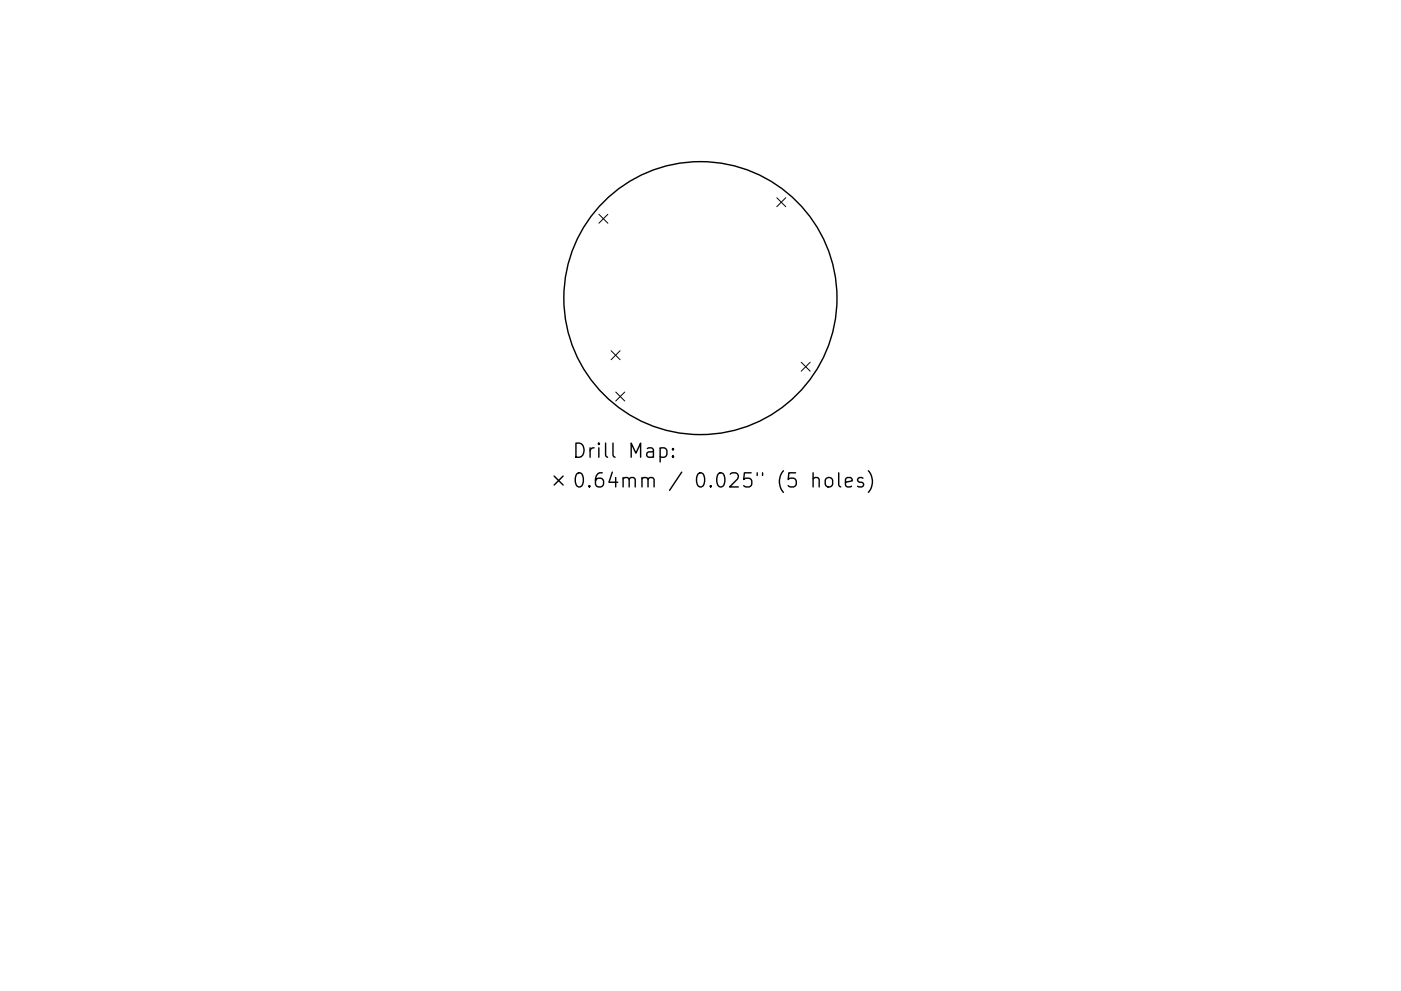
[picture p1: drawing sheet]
<svg xmlns="http://www.w3.org/2000/svg" width="297mm" height="210mm" viewBox="0 0 297 210" stroke-linecap="round" stroke-linejoin="round" font-family="sans-serif">
<defs><g id="words">
<g font-size="4.2">
<text x="121.4" y="97.2">Drill Map:</text>
<text x="121.4" y="103.5">0.64mm / 0.025&quot; (5 holes)</text>
</g>
</g></defs>
<g fill="none" stroke="#000" stroke-width=".3">
<path d="M140 95.2l.8-.2 .6 .6v.8l-.3 .5-.3 .1-.8-.1M142.7 96.7l.1 .2-.1 .1-.2-.1 .2-.2v.3M142.7 95.2l.1 .1-.1 .1-.2-.1 .2-.1v.2M184.1 99.9a3.4 3.4 0 0 1 0 4.6M117.5 101l1.9 1.9M119.4 101l-1.9 1.9M172.4 101.6a.74 .74 0 0 1 1.3 .1v1.6M172.4 100.3v3M175.3 101.5a.81 .81 0 0 1 1.2 .4v.8a.81 .81 0 0 1-.7 .6 .81 .81 0 0 1-.8-.6v-.8zM177.8 100.3v2.6l.5 .4M179.3 102.3l1.4-.3-.2-.5-.8-.2-.4 .4v1.2l.1 .3 .3 .1 .8-.1M183 101.5l-.7-.2-.5 .4 .2 .5 1 .3 .1 .2-.1 .5-.3 .1-.9-.1"/>
<circle cx="148.5" cy="63.2" r="29"/>
</g>
<path d="M127 45.5l1.9 1.9M128.9 45.5l-1.9 1.9M164.7 42l1.9 1.9M166.6 42l-1.9 1.9M129.6 74.4l1.9 1.9M131.5 74.4l-1.9 1.9M169.9 76.9l1.9 1.9M171.8 76.9l-1.9 1.9M130.6 83.2l1.9 1.9M132.5 83.2l-1.9 1.9" fill="none" stroke="#000" stroke-width=".21"/>
<use href="#words"/>
</svg>
